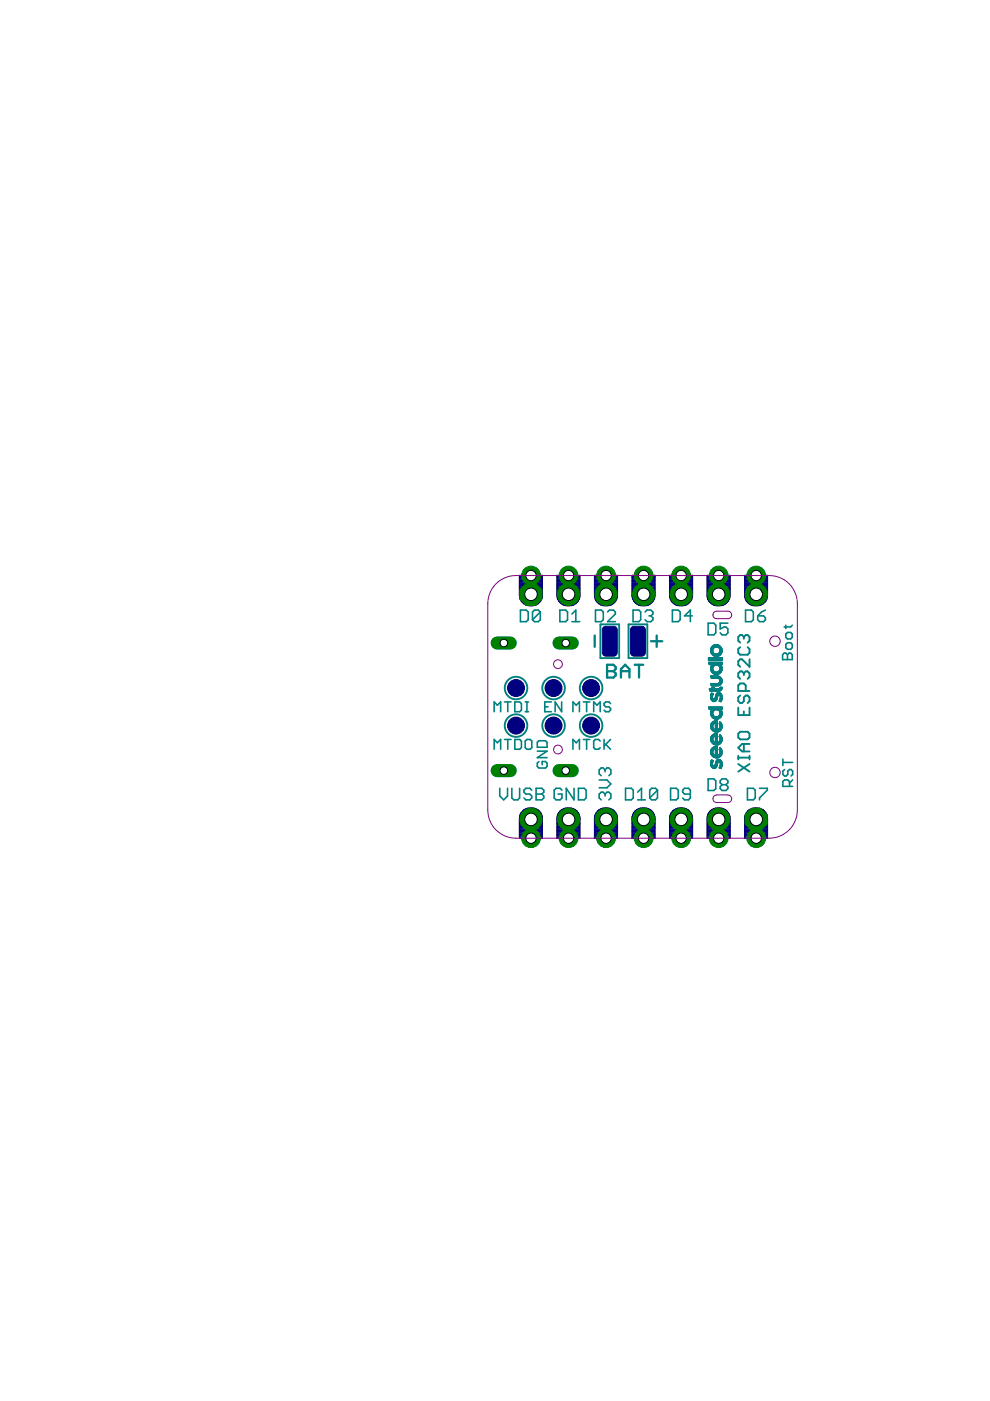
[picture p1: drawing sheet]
<svg xmlns="http://www.w3.org/2000/svg" width="210mm" height="297mm" viewBox="0 0 210 297" stroke-linecap="round" stroke-linejoin="round" font-family="sans-serif">
<g fill="#000080" stroke="#000080" stroke-width=".21">
<path d="M127.9 133l.6-.2h1.6a.79 .79 0 0 1 .8 .8v4.7a.79 .79 0 0 1-.8 .8h-1.6a.79 .79 0 0 1-.8-.8v-4.7z" fill-rule="evenodd"/>
<path d="M133.9 133l.6-.2h1.5a.79 .79 0 0 1 .8 .8v4.7a.79 .79 0 0 1-.8 .8h-1.5a.79 .79 0 0 1-.8-.8v-4.7z" fill-rule="evenodd"/>
<circle cx="109.4" cy="145.9" r="1.8"/>
<circle cx="109.4" cy="153.8" r="1.8"/>
<circle cx="117.4" cy="153.8" r="1.8"/>
<circle cx="125.3" cy="145.9" r="1.8"/>
<circle cx="125.3" cy="153.8" r="1.8"/>
<circle cx="117.4" cy="145.9" r="1.8"/>
</g>
<g fill="none" stroke="#000080" stroke-width=".34">
<path d="M110.2 126.2v-4.2h4.8v4.2M110.2 126.2l.1 .8M110.2 126.2h4.8M110.2 125.9h4.8M110.2 125.6h4.8M110.2 125.3h4.8M110.2 125.1h4.8M110.2 124.8h4.8M110.2 124.5h4.8M110.2 124.2h4.8M110.2 123.9h4.8M110.2 123.6h4.8"/>
<path d="M110.2 123.3h4.8M110.2 123.1h4.8M110.2 122.8h4.8M110.2 122.5h4.8M110.2 122.2h4.8M110.2 126.5h4.7M110.3 126.8h4.6M110.3 127l.5 .7 .7 .5M110.4 127.1h4.4M110.5 127.4h4.1M110.7 127.6h3.7M111 127.9h3.1"/>
<path d="M111.5 128.2h2.1M114.8 127a2.45 2.45 0 0 1-3.3 1.2M115 126.2l-.2 .8M118.1 126.2v-4.2h4.8v4.2M118.1 126.2h4.8M118.1 125.9h4.8M118.1 125.6h4.8M118.1 125.3h4.8M118.1 125.1h4.8M118.1 124.8h4.8M118.1 124.5h4.8M118.1 124.2h4.8"/>
<path d="M118.1 123.9h4.8M118.1 123.6h4.8M118.1 123.3h4.8M118.1 123.1h4.8M118.1 122.8h4.8M118.1 122.5h4.8M118.1 122.2h4.8M118.1 126.2l.2 .8M118.2 126.5h4.7M118.2 126.8h4.6M118.3 127l.5 .7 .7 .5M118.3 127.1h4.4"/>
<path d="M118.5 127.4h4.1M118.7 127.6h3.7M119 127.9h3.1M119.5 128.2h2.1M122.9 126.2a2.38 2.38 0 0 1-3.4 2M126.1 126.2v-4.2h4.8v4.2M126.1 126.2h4.8M126.1 125.9h4.8M126.1 125.6h4.8M126.1 125.3h4.8M126.1 125.1h4.8M126.1 124.8h4.8"/>
<path d="M126.1 124.5h4.8M126.1 124.2h4.8M126.1 123.9h4.8M126.1 123.6h4.8M126.1 123.3h4.8M126.1 123.1h4.8M126.1 122.8h4.8M126.1 122.5h4.8M126.1 122.2h4.8M126.1 126.2l.2 .8M126.1 126.5h4.7M126.2 126.8h4.6"/>
<path d="M126.3 127l.4 .7 .7 .5M126.3 127.1h4.4M126.4 127.4h4.1M126.6 127.6h3.7M127 127.9h3M127.4 128.2h2.1M130.9 126.2a2.38 2.38 0 0 1-3.5 2M134 126.2v-4.2h4.8v4.2M134 126.2h4.8M134 125.9h4.8M134 125.6h4.8M134 125.3h4.8"/>
<path d="M134 125.1h4.8M134 124.8h4.8M134 124.5h4.8M134 124.2h4.8M134 123.9h4.8M134 123.6h4.8M134 123.3h4.8M134 123.1h4.8M134 122.8h4.8M134 122.5h4.8M134 122.2h4.8M134 126.2a2.23 2.23 0 0 0 1.4 2"/>
<path d="M134.1 126.5h4.7M134.1 126.8h4.6M134.2 127.1h4.4M134.4 127.4h4.1M134.6 127.6h3.7M134.9 127.9h3.1M135.4 128.2h2.1M135.4 128.2l.8 .2 1.3-.2M138.7 127l-.5 .7-.7 .5M138.8 126.2l-.1 .8M142 126.2v-4.2h4.8v4.2M142 126.2a2.38 2.38 0 0 0 3.4 2"/>
<path d="M142 126.2h4.8M142 125.9h4.8M142 125.6h4.8M142 125.3h4.8M142 125.1h4.8M142 124.8h4.8M142 124.5h4.8M142 124.2h4.8M142 123.9h4.8M142 123.6h4.8M142 123.3h4.8M142 123.1h4.8"/>
<path d="M142 122.8h4.8M142 122.5h4.8M142 122.2h4.8M142 126.5h4.7M142.1 126.8h4.6M142.2 127.1h4.4M142.3 127.4h4.2M142.6 127.6h3.6M142.9 127.9h3M143.3 128.2h2.2M146.6 127l-.5 .7-.7 .5M146.8 126.2l-.2 .8"/>
<path d="M150 126.2v-4.2h4.7v4.2M150 126.2h4.7M150 125.9h4.7M150 125.6h4.7M150 125.3h4.7M150 125.1h4.7M150 124.8h4.7M150 124.5h4.7M150 124.2h4.7M150 123.9h4.7M150 123.6h4.7M150 123.3h4.7"/>
<path d="M150 123.1h4.7M150 122.8h4.7M150 122.5h4.7M150 122.2h4.7M150 126.2l.1 .8M150 126.5h4.7M150.1 126.8h4.5M150.1 127a2.45 2.45 0 0 0 3.3 1.2M150.1 127.1h4.5M150.3 127.4h4.1M150.5 127.6h3.7M150.8 127.9h3.1"/>
<path d="M151.3 128.2h2.1M154.6 127l-.5 .7-.7 .5M154.7 126.2l-.1 .8M157.9 126.2v-4.2h4.8v4.2M157.9 126.2h4.8M157.9 125.9h4.8M157.9 125.6h4.8M157.9 125.3h4.8M157.9 125.1h4.8M157.9 124.8h4.8M157.9 124.5h4.8M157.9 124.2h4.8"/>
<path d="M157.9 123.9h4.8M157.9 123.6h4.8M157.9 123.3h4.8M157.9 123.1h4.8M157.9 122.8h4.8M157.9 122.5h4.8M157.9 122.2h4.8M157.9 126.2l.2 .8M157.9 126.5h4.8M158 126.8h4.6M158.1 127a2.45 2.45 0 0 0 3.3 1.2M158.1 127.1h4.4"/>
<path d="M158.3 127.4h4.1M158.5 127.6h3.7M158.8 127.9h3M159.2 128.2h2.2M162.5 127l-.4 .7-.7 .5M162.7 126.2l-.2 .8M110.2 177.5h4.8M110.2 177.2h4.8M110.2 176.9h4.8M110.2 176.6h4.8M110.2 176.3h4.8M110.2 176h4.8"/>
<path d="M110.2 175.8h4.8M110.2 175.5h4.8M110.2 175.2h4.8M110.2 174.9h4.8M110.2 174.6h4.8M110.2 174.3h4.8M110.2 174h4.8M110.2 173.8h4.8M110.2 173.5h4.8M110.2 173.2h4.7M110.3 172.9h4.6M110.4 172.6h4.3"/>
<path d="M110.6 172.3a2.57 2.57 0 0 1 4 0M110.6 172.3l-.4 1.2v4.2h4.8v-4.2l-.4-1.2M110.6 172.3h4M110.8 172h3.6M111.1 171.7h2.9M111.7 171.5h1.8M118.1 177.5h4.8M118.1 177.2h4.8M118.1 176.9h4.8M118.1 176.6h4.8M118.1 176.3h4.8M118.1 176h4.8"/>
<path d="M118.1 175.8h4.8M118.1 175.5h4.8M118.1 175.2h4.8M118.1 174.9h4.8M118.1 174.6h4.8M118.1 174.3h4.8M118.1 174h4.8M118.1 173.8h4.8M118.2 173.5h4.7M118.2 173.2h4.7M118.2 172.9h4.6M118.3 172.6h4.4"/>
<path d="M118.5 172.3a2.55 2.55 0 0 1 4 0M118.5 172.3l-.4 1.2v4.2h4.8v-4.2l-.4-1.2M118.5 172.3h4.1M118.7 172h3.6M119.1 171.7h2.9M119.7 171.5h1.7M126.1 177.5h4.8M126.1 177.2h4.8M126.1 176.9h4.8M126.1 176.6h4.8M126.1 176.3h4.8M126.1 176h4.8"/>
<path d="M126.1 175.8h4.8M126.1 175.5h4.8M126.1 175.2h4.8M126.1 174.9h4.8M126.1 174.6h4.8M126.1 174.3h4.8M126.1 174h4.8M126.1 173.8h4.8M126.1 173.5h4.8M126.1 173.2h4.7M126.2 172.9h4.6M126.3 172.6h4.4"/>
<path d="M126.5 172.3a2.55 2.55 0 0 1 4 0M126.5 172.3l-.4 1.2v4.2h4.8v-4.2l-.4-1.2M126.5 172.3h4M126.7 172h3.6M127 171.7h2.9M127.6 171.5h1.7M134 177.5h4.8M134 177.2h4.8M134 176.9h4.8M134 176.6h4.8M134 176.3h4.8M134 176h4.8"/>
<path d="M134 175.8h4.8M134 175.5h4.8M134 175.2h4.8M134 174.9h4.8M134 174.6h4.8M134 174.3h4.8M134 174h4.8M134 173.8h4.8M134 173.5h4.8M134.1 173.2h4.7M134.2 172.9h4.5M134.3 172.6h4.3"/>
<path d="M134.4 172.3h4.1M134.4 172.3a2.55 2.55 0 0 1 4.1 0M134.4 172.3l-.4 1.2v4.2h4.8v-4.2l-.3-1.2M134.7 172h3.5M135 171.7h2.9M135.6 171.5h1.7M142 177.5h4.8M142 177.2h4.8M142 176.9h4.8M142 176.6h4.8M142 176.3h4.8M142 176h4.8"/>
<path d="M142 175.8h4.8M142 175.5h4.8M142 175.2h4.8M142 174.9h4.8M142 174.6h4.8M142 174.3h4.8M142 174h4.8M142 173.8h4.8M142 173.5h4.8M142 173.2h4.7M142.1 172.9h4.6M142.2 172.6h4.4"/>
<path d="M142.4 172.3h4M142.4 172.3a2.55 2.55 0 0 1 4 0M142.4 172.3l-.4 1.2v4.2h4.8v-4.2l-.4-1.2M142.6 172h3.6M142.9 171.7h3M143.5 171.5h1.8M150 177.5h4.7M150 177.2h4.7M150 176.9h4.7M150 176.6h4.7M150 176.3h4.7M150 176h4.7"/>
<path d="M150 175.8h4.7M150 175.5h4.7M150 175.2h4.7M150 174.9h4.7M150 174.6h4.7M150 174.3h4.7M150 174h4.7M150 173.8h4.7M150 173.5h4.7M150 173.2h4.7M150.1 172.9h4.5M150.2 172.6h4.3"/>
<path d="M150.3 172.3a2.57 2.57 0 0 1 4.1 0M150.3 172.3l-.3 1.2v4.2h4.7v-4.2l-.3-1.2M150.3 172.3h4.1M150.6 172h3.5M150.9 171.7h2.9M151.5 171.5h1.7M157.9 177.5h4.8M157.9 177.2h4.8M157.9 176.9h4.8M157.9 176.6h4.8M157.9 176.3h4.8M157.9 176h4.8"/>
<path d="M157.9 175.8h4.8M157.9 175.5h4.8M157.9 175.2h4.8M157.9 174.9h4.8M157.9 174.6h4.8M157.9 174.3h4.8M157.9 174h4.8M157.9 173.8h4.8M157.9 173.5h4.8M158 173.2h4.7M158 172.9h4.6M158.1 172.6h4.4"/>
<path d="M158.3 172.3l-.4 1.2v4.2h4.8v-4.2l-.4-1.2M158.3 172.3a2.57 2.57 0 0 1 4 0M158.3 172.3h4M158.5 172h3.6M158.9 171.7h2.9M159.4 171.5h1.8"/>
</g>
<path d="M105.4 163.4h2.8" fill="none" stroke="#008000" stroke-width="2.8"/>
<circle cx="106.8" cy="163.4" r=".8" fill="#fff" stroke="#000" stroke-width=".21"/>
<path d="M118.5 163.4h2.8" fill="none" stroke="#008000" stroke-width="2.8"/>
<circle cx="120" cy="163.4" r=".8" fill="#fff" stroke="#000" stroke-width=".21"/>
<path d="M105.4 136.3h2.8" fill="none" stroke="#008000" stroke-width="2.8"/>
<circle cx="106.8" cy="136.3" r=".8" fill="#fff" stroke="#000" stroke-width=".21"/>
<path d="M118.5 136.3h2.8" fill="none" stroke="#008000" stroke-width="2.8"/>
<circle cx="120" cy="136.3" r=".8" fill="#fff" stroke="#000" stroke-width=".21"/>
<circle cx="160.3" cy="173.7" r="2.54" fill="#008000" stroke="#008000" stroke-width=".21"/>
<circle cx="160.3" cy="173.7" r="1.33" fill="#fff" stroke="#000" stroke-width=".21"/>
<circle cx="152.4" cy="173.7" r="2.35" fill="#008000" stroke="#008000" stroke-width=".21"/>
<circle cx="152.4" cy="173.7" r="1.33" fill="#fff" stroke="#000" stroke-width=".21"/>
<circle cx="144.4" cy="173.7" r="2.35" fill="#008000" stroke="#008000" stroke-width=".21"/>
<circle cx="144.4" cy="173.7" r="1.33" fill="#fff" stroke="#000" stroke-width=".21"/>
<circle cx="136.5" cy="173.7" r="2.35" fill="#008000" stroke="#008000" stroke-width=".21"/>
<circle cx="136.5" cy="173.7" r="1.33" fill="#fff" stroke="#000" stroke-width=".21"/>
<circle cx="128.5" cy="173.7" r="2.35" fill="#008000" stroke="#008000" stroke-width=".21"/>
<circle cx="128.5" cy="173.7" r="1.33" fill="#fff" stroke="#000" stroke-width=".21"/>
<circle cx="120.5" cy="173.7" r="2.35" fill="#008000" stroke="#008000" stroke-width=".21"/>
<circle cx="120.5" cy="173.7" r="1.33" fill="#fff" stroke="#000" stroke-width=".21"/>
<circle cx="112.6" cy="173.7" r="2.35" fill="#008000" stroke="#008000" stroke-width=".21"/>
<circle cx="112.6" cy="173.7" r="1.33" fill="#fff" stroke="#000" stroke-width=".21"/>
<circle cx="160.3" cy="177.7" r="1.99" fill="#008000" stroke="#008000" stroke-width=".21"/>
<circle cx="160.3" cy="177.7" r="1.1" fill="#fff" stroke="#000" stroke-width=".21"/>
<circle cx="152.4" cy="177.7" r="1.99" fill="#008000" stroke="#008000" stroke-width=".21"/>
<circle cx="152.4" cy="177.7" r="1.1" fill="#fff" stroke="#000" stroke-width=".21"/>
<circle cx="144.4" cy="177.7" r="1.99" fill="#008000" stroke="#008000" stroke-width=".21"/>
<circle cx="144.4" cy="177.7" r="1.1" fill="#fff" stroke="#000" stroke-width=".21"/>
<circle cx="136.5" cy="177.7" r="1.99" fill="#008000" stroke="#008000" stroke-width=".21"/>
<circle cx="136.5" cy="177.7" r="1.1" fill="#fff" stroke="#000" stroke-width=".21"/>
<circle cx="128.5" cy="177.7" r="1.99" fill="#008000" stroke="#008000" stroke-width=".21"/>
<circle cx="128.5" cy="177.7" r="1.1" fill="#fff" stroke="#000" stroke-width=".21"/>
<circle cx="120.5" cy="177.7" r="1.99" fill="#008000" stroke="#008000" stroke-width=".21"/>
<circle cx="120.5" cy="177.7" r="1.1" fill="#fff" stroke="#000" stroke-width=".21"/>
<circle cx="112.6" cy="177.7" r="1.99" fill="#008000" stroke="#008000" stroke-width=".21"/>
<circle cx="112.6" cy="177.7" r="1.1" fill="#fff" stroke="#000" stroke-width=".21"/>
<circle cx="112.6" cy="126" r="2.54" fill="#008000" stroke="#008000" stroke-width=".21"/>
<circle cx="112.6" cy="126" r="1.33" fill="#fff" stroke="#000" stroke-width=".21"/>
<circle cx="120.5" cy="126" r="2.35" fill="#008000" stroke="#008000" stroke-width=".21"/>
<circle cx="120.5" cy="126" r="1.33" fill="#fff" stroke="#000" stroke-width=".21"/>
<circle cx="128.5" cy="126" r="2.35" fill="#008000" stroke="#008000" stroke-width=".21"/>
<circle cx="128.5" cy="126" r="1.33" fill="#fff" stroke="#000" stroke-width=".21"/>
<circle cx="136.5" cy="126" r="2.35" fill="#008000" stroke="#008000" stroke-width=".21"/>
<circle cx="136.5" cy="126" r="1.33" fill="#fff" stroke="#000" stroke-width=".21"/>
<circle cx="144.4" cy="126" r="2.35" fill="#008000" stroke="#008000" stroke-width=".21"/>
<circle cx="144.4" cy="126" r="1.33" fill="#fff" stroke="#000" stroke-width=".21"/>
<circle cx="152.4" cy="126" r="2.35" fill="#008000" stroke="#008000" stroke-width=".21"/>
<circle cx="152.4" cy="126" r="1.33" fill="#fff" stroke="#000" stroke-width=".21"/>
<circle cx="160.3" cy="126" r="2.35" fill="#008000" stroke="#008000" stroke-width=".21"/>
<circle cx="160.3" cy="126" r="1.33" fill="#fff" stroke="#000" stroke-width=".21"/>
<circle cx="112.6" cy="122" r="1.99" fill="#008000" stroke="#008000" stroke-width=".21"/>
<circle cx="112.6" cy="122" r="1.1" fill="#fff" stroke="#000" stroke-width=".21"/>
<circle cx="120.5" cy="122" r="1.99" fill="#008000" stroke="#008000" stroke-width=".21"/>
<circle cx="120.5" cy="122" r="1.1" fill="#fff" stroke="#000" stroke-width=".21"/>
<circle cx="128.5" cy="122" r="1.99" fill="#008000" stroke="#008000" stroke-width=".21"/>
<circle cx="128.5" cy="122" r="1.1" fill="#fff" stroke="#000" stroke-width=".21"/>
<circle cx="136.5" cy="122" r="1.99" fill="#008000" stroke="#008000" stroke-width=".21"/>
<circle cx="136.5" cy="122" r="1.1" fill="#fff" stroke="#000" stroke-width=".21"/>
<circle cx="144.4" cy="122" r="1.99" fill="#008000" stroke="#008000" stroke-width=".21"/>
<circle cx="144.4" cy="122" r="1.1" fill="#fff" stroke="#000" stroke-width=".21"/>
<circle cx="152.4" cy="122" r="1.99" fill="#008000" stroke="#008000" stroke-width=".21"/>
<circle cx="152.4" cy="122" r="1.1" fill="#fff" stroke="#000" stroke-width=".21"/>
<circle cx="160.3" cy="122" r="1.99" fill="#008000" stroke="#008000" stroke-width=".21"/>
<circle cx="160.3" cy="122" r="1.1" fill="#fff" stroke="#000" stroke-width=".21"/>
<g fill="none" stroke="#008080" stroke-width=".4">
<path d="M127.3 132.4h4v7.1h-4zM133.3 132.4h3.9v7.1h-3.9zM156.9 137.2l-.4 .4v.8l.4 .4h1.6l.4-.4v-.8l-.4-.4M157.7 135l.4-.4h.4l.4 .4v.8l-.4 .4M157.7 135l-.4-.4h-.4l-.4 .4v.8l.4 .4M157.7 135v.4M158.9 139.8v1.6l-1.6-1.6h-.4l-.4 .4v.8l.4 .4M156.5 150v1.6h2.4v-1.6M156.9 147.5l-.4 .4v.8l.4 .4h.4l.4-.4v-.8l.4-.4h.4l.4 .4v.8l-.4 .4M156.9 155.2h1.6l.4 .4v.8l-.4 .4h-1.6l-.4-.4v-.8zM157.7 142.7l.4-.4h.4l.4 .4v.8l-.4 .4M157.7 142.7l-.4-.4h-.4l-.4 .4v.8l.4 .4"/>
<path d="M157.7 142.7v.4M157.7 150.8v.8M157.7 157.7v1.6M158.1 146.5v-1.2l-.4-.4h-.8l-.4 .4v1.2h2.4M158.9 157.7h-1.6l-.8 .8 .8 .8h1.6M156.5 162l2.4 1.6M156.5 160.6h2.4M156.5 160.2v.8M158.9 162l-2.4 1.6M158.9 160.2v.8"/>
<circle cx="109.4" cy="145.9" r="2.39"/>
<circle cx="109.4" cy="153.8" r="2.39"/>
<circle cx="117.4" cy="153.8" r="2.39"/>
<circle cx="117.4" cy="145.9" r="2.39"/>
<circle cx="125.3" cy="145.9" r="2.39"/>
<circle cx="125.3" cy="153.8" r="2.39"/>
</g>
<g fill="none" stroke="#008080" stroke-width=".34">
<path d="M110.3 129.3h1.3l.4 .5v1.6l-.4 .4h-1.3zM114.6 129.8v1.6l-.5 .4h-.8l-.4-.4M114.6 129.8l-.5-.5h-.8l-.4 .5v1.6M114.6 129.8l-1.7 1.6M118.7 129.3h1.2l.4 .5v1.6l-.4 .4h-1.2zM121.3 131.8h1.6M121.3 130.2l.8-.9v2.5M126.3 129.3h1.2l.4 .5v1.6l-.4 .4h-1.2zM128.8 129.8l.4-.5h.8l.5 .5v.4l-1.7 1.6h1.7M134.2 129.3h1.2l.4 .5v1.6l-.4 .4h-1.2zM136.8 129.8l.4-.5h.8l.4 .5v.4l-.4 .4M137.6 130.6h.4"/>
<path d="M138 130.6l.4 .4v.4l-.4 .4h-.8l-.4-.4M142.6 129.3h1.2l.4 .5v1.6l-.4 .4h-1.2zM146.8 130.6h-1.7l1.3-1.3v2.5M150.1 132.1h1.3l.4 .4v1.7l-.4 .4h-1.3zM154.3 132.1h-1.6v1.2l.8-.4h.4l.4 .4v.9l-.4 .4h-.8l-.4-.4M158.1 129.3h1.2l.4 .5v1.6l-.4 .4h-1.2zM160.7 130.6h1.2l.4 .4v.4l-.4 .4h-.8l-.4-.4zM162.3 129.3l-.8 .5-.8 .8M165.9 138.8l.4-.3h.3l.4 .3 .3-.3h.3l.4 .3v1h-2.1zM166.6 134.4l.4-.3h.6l.4 .3v.7l-.4 .4h-.6l-.4-.4zM166.6 136.6l.4-.3h.6l.4 .3v.7l-.4 .4h-.6l-.4-.4zM166.6 132.6v.7"/>
<path d="M167 138.8v1M168 132.6l-.4 .3h-1.3M104.8 150.9v-2.1l.7 .7 .7-.7v2.1M104.8 158.9v-2.1l.7 .7 .7-.7v2.1M107 148.8h1.4M107 156.8h1.4M107.7 148.8v2.1M107.7 156.8v2.1M109.2 148.8h1l.4 .4v1.4l-.4 .3h-1zM109.2 156.8h1l.4 .3v1.4l-.4 .4h-1zM111.4 157.1l.3-.3h.7l.4 .3v1.4l-.4 .4h-.7l-.3-.4zM111.4 148.8h.7"/>
<path d="M111.4 150.9h.7M111.7 148.8v2.1M113.9 159.3h2.1l-2.1 1.3h2.1M114.3 157.1h1.4l.3 .3v1h-2.1v-1zM115.5 149.9h.7M116.9 148.8h-1.4v2.1h1.4M119.1 148.8v2.1l-1.4-2.1v2.1M121.5 150.9v-2.1l.7 .7 .7-.7v2.1M121.5 158.9v-2.1l.7 .7 .7-.7v2.1M123.7 148.8h1.4M123.7 156.8h1.4M124.4 148.8v2.1"/>
<path d="M124.4 156.8v2.1M125.9 150.9v-2.1l.7 .7 .7-.7v2.1M127.3 157.1l-.4-.3h-.7l-.3 .3v1.4l.3 .4h.7l.4-.4M128.1 156.8v2.1M128.4 157.8l1.1 1.1M129.5 149.2l-.4-.4h-.7l-.3 .4v.3l.3 .4h.7l.4 .3v.4l-.4 .3h-.7l-.3-.3M129.5 156.8l-1.4 1.4M106 167.1v1.7l.8 .8 .8-.8v-1.7M108.5 167.1v2.1l.4 .4h.9l.4-.4v-2.1M112.7 167.5l-.4-.4h-.8l-.4 .4v.5l.4 .4h.8l.4 .4v.4l-.4 .4h-.8l-.4-.4M113.7 167.1h1.2l.4 .4v.5l-.4 .4 .4 .4v.4l-.4 .4h-1.2zM113.7 168.4h1.2"/>
<path d="M114.3 161.5l-.4 .3v.7l.4 .3h1.4l.3-.3v-.7l-.3-.3h-.7v.6M119.1 167.5l-.4-.4h-.8l-.4 .4v1.7l.4 .4h.8l.4-.4v-.8h-.8M121.7 167.1v2.5l-1.6-2.5v2.5M122.6 167.1h1.3l.4 .4v1.7l-.4 .4h-1.3zM127 165.4h1.7l.8 .8-.8 .8h-1.7M128.3 168.4l-.4-.4h-.4l-.5 .4v.8l.5 .4M128.3 163.2l-.4-.4h-.4l-.5 .4v.9l.5 .4M128.3 168.4l.4-.4h.4l.4 .4v.8l-.4 .4M128.3 163.2v.4M128.3 168.4v.4M128.3 163.2l.4-.4h.4l.4 .4v.9l-.4 .4M132.6 167.1h1.3l.4 .4v1.7l-.4 .4h-1.3z"/>
<path d="M135.2 169.6h1.6M135.2 168l.8-.9v2.5M139.4 167.5v1.7l-.4 .4h-.8l-.4-.4M139.4 167.5l-.4-.4h-.8l-.4 .4v1.7M139.4 167.5l-1.6 1.7M142.2 167.1h1.2l.4 .4v1.7l-.4 .4h-1.2zM146.4 168.4h-1.3l-.4-.4v-.5l.4-.4h.9l.4 .4v1.7l-.4 .4h-.9l-.4-.4M150.1 165.1h1.3l.4 .4v1.7l-.4 .4h-1.3zM153.1 166.4l-.4-.4v-.5l.4-.4h.8l.4 .4v.5l-.4 .4M153.1 166.4l-.4 .4v.4l.4 .4h.8l.4-.4v-.4l-.4-.4M153.1 166.4h.8M158.5 167.1h1.2l.4 .4v1.7l-.4 .4h-1.2z"/>
<path d="M161 167.1h1.7v.4l-1.7 1.7v.4M166 161v1.3M166 161.6h2.1M166.3 163.2l-.3 .3v.7l.3 .3h.4l.3-.3v-.7l.4-.3h.3l.4 .3v.7l-.4 .3M167.4 166.7v-1l-.4-.3h-.7l-.3 .3v1h2.1M168.1 165.4l-.7 .6"/>
</g>
<path d="M126.1 134.7v2.4M138 136h2.4M139.2 134.7v2.4M128.7 140.9h1.4l.4 .5v.5l-.4 .4 .4 .5v.4l-.4 .5h-1.4zM128.7 142.3h1.4M131.7 142.3h1.8M131.7 143.7v-1.8l.8-1 1 1v1.8M134.6 140.9h1.8M135.5 140.9v2.8" fill="none" stroke="#008080" stroke-width=".49"/>
<g fill="none" stroke="#008080" stroke-width=".21">
<path d="M150.2 139.5h.4v.5M150.2 139.6l.4 .4h-.4M150.2 139.5v.5M150.2 139.8l.1 .2-.1-.1M150.2 139.7l.4 .3M150.2 139.6l.4 .4M150.2 139.5l.4 .4M150.3 139.5l.3 .3M150.4 139.5l.2 .2-.2-.2M150.5 140l-.3-.3 .3 .3M150.6 138l1.2 1.2M150.6 137.9l1.3 1.3"/>
<path d="M150.6 137.8l1.4 1.4-1.4-1.3M150.6 137.7l1.5 1.5M150.6 139.6l-.1-.1 .1 .1M150.7 137.7l.5 .5M150.7 137.6l.5 .6M150.7 138.3l.9 .9M150.7 137.6l.5 .5M150.7 137.6l.5 .4M150.7 138.4l.8 .7M150.7 137.5l.5 .5M150.7 138.4l.7 .7M150.8 137.4l.4 .4"/>
<path d="M150.8 138.5l.5 .6M150.8 137.2l.4 .4M150.9 138.7l.3 .3M150.9 137.1l.3 .5M150.9 137.1l.4 .3M150.9 139.5h2.3M150.9 139.5v.5M150.9 140h2.3M150.9 139.9l.1 .1M150.9 139.8l.2 .2M150.9 139.7l.3 .3M150.9 139.7l.4 .3"/>
<path d="M150.9 139.6l.4 .4M150.9 139.6l.5 .4M150.9 139.5l.5 .5M150.9 139.5l.6 .5M151 137l.4 .4M151.1 136.9l.3 .4M151.1 136.9l.4 .4M151.1 136.9l.5 .3M151.2 137.8l-.5-.4 .5 .5M151.2 137.7l-.4-.4 .4 .4M151.2 139.5l.5 .5-.7-.5 .6 .5M151.2 136.8l.5 .4"/>
<path d="M151.2 139.5l.6 .5M151.3 139.5l.6 .5M151.4 136.7l.4 .5-.5-.4M151.4 139.5l.6 .5M151.4 136.7l.5 .5M151.5 136.7l.5 .5M151.5 139.5l.5 .5M151.5 136.7l.6 .5M151.5 139.5l.6 .5M151.6 138.6l.6 .6-.5-.6M151.6 136.7l.6 .5M151.6 136.7l1.5 1.5-.6-.6"/>
<path d="M151.6 139.5l.6 .5-.5-.5M151.7 139.2l-1-1 1 1M151.7 138.6l.5 .5M151.7 136.7l1.4 1.4M151.8 139.5l.6 .5M151.8 136.7l1.3 1.3M151.8 136.6l1.3 1.4M151.8 136.6l1.3 1.3M151.9 139.5l.5 .5M151.9 139.5l.6 .5M151.9 136.6l1.2 1.3M152 136.6l1.1 1.2"/>
<path d="M152 138.6l.4 .5M152 136.7l1.1 1.1M152 139.5l.5 .5M152.1 139.5l.6 .5M152.1 138.6l.4 .4M152.1 136.7l1 .9M152.2 138.6l.4 .4M152.2 139.5l.5 .5M152.2 136.7l.9 .9M152.2 139.5l.6 .5M152.3 138.6l.4 .3M152.3 136.7l.8 .8"/>
<path d="M152.3 139.1l-.5-.4 .5 .4M152.3 136.7l.8 .7M152.4 139.1l-.5-.4 .4 .4M152.4 138.5l.4 .3M152.4 136.8l.6 .6M152.5 139.5l.5 .5M152.5 138.4l.3 .4M152.5 138.3l.4 .4M152.5 138.3l.4 .3M152.5 139.5l.6 .5M152.6 138.2l.4 .4M152.6 138.2l.4 .3"/>
<path d="M152.6 137.6l.5 .6M152.6 139.5l.5 .5M152.6 137.8l.5 .5M152.6 137.7l.5 .5M152.6 138l.4 .5-.4-.4M152.6 138l.5 .3M152.7 139.5l.4 .5M152.7 139.5l.4 .4M152.8 138.9l-.5-.4 .4 .4M152.8 139.5l.3 .3M152.8 140l-.5-.5 .6 .5M152.9 138.7l-.4-.3 .3 .3"/>
<path d="M153 139.5l.1 .1M153.1 139.5h.1M153.1 139.7l-.3-.2 .3 .3M153.1 139.5v.5M153.1 139.6l-.1-.1 .1 .2M150.2 149.9l.6 .5M150.2 149.9l.5 .5M150.2 140.4l.5 .5M150.2 140.4l.6 .5M150.2 150l.4 .4M150.2 140.6l.4 .3M150.2 140.5l.4 .4"/>
<path d="M150.3 150.1l.2 .3M150.3 140.7l.2 .2-.2-.2M150.3 150.3l.2 .1M150.3 140.8l.1 .1-.1-.1M150.3 140.4l.6 .5M150.3 150.3l.1 .1M150.4 146.1l.4 .4M150.4 140.4l.9 .9-.4-.4M150.4 146.2l.4 .3M150.4 149.9l.9 .9M150.4 146.2l.3 .3M150.5 146.4l.1 .1"/>
<path d="M150.5 149.9l.8 .8M150.5 140.4l.8 .9M150.5 146.4v.1M150.5 146l.5 .5M150.5 149.9l.9 .8-.8-.8M150.5 146l.6 .5M150.5 140.4l.9 .8-.8-.8M150.6 159.6l1.1 1.1M150.6 159.6l1.2 1.1M150.6 159.5l1.2 1.2M150.6 159.3l1.4 1.4M150.6 159.3l1.5 1.4"/>
<path d="M150.6 156.8l1.2 1.2-1.2-1.2M150.6 156.7l1.3 1.3M150.6 156.9l1.1 1.1M150.6 156.6l1.4 1.4M150.6 154l1.3 1.2M150.6 153.9l1.4 1.3M150.6 153.8l1.5 1.4M150.6 154l1.3 1.3M150.6 151.4l1.2 1.1M150.6 151.2l1.3 1.3M150.6 151.2l1.4 1.3M150.6 144.9l.6 .5"/>
<path d="M150.6 143.3l.6 .5M150.6 141.8l1.2 1.2-1.2-1.1M150.6 141.8l1.3 1.2M150.6 141.6l1.5 1.4M150.6 148l.8 .8M150.6 147.8l.9 1-.9-.9M150.6 147.7l1 1M150.6 147.7l1.1 1M150.6 147.6l1.1 1.1M150.6 147.6l.5 .4M150.6 147.5l.5 .5M150.6 151.3l1.2 1.2"/>
<path d="M150.6 149.9l.8 .7M150.6 141.7l1.4 1.3M150.6 141.6l.7 .6M150.7 156.4l.5 .6M150.7 157l.9 .9M150.7 157l1 1M150.7 154.3l.9 .9M150.7 145l.4 .4M150.7 143.4l.4 .4M150.7 142l1 1M150.7 141.5l.5 .6M150.7 148.1l.6 .7"/>
<path d="M150.7 148l.7 .8M150.7 147.5l.4 .4M150.7 151.5l1 1M150.7 151l.5 .6M150.7 151l.5 .5M150.7 150.9l.5 .5M150.7 142.1l.9 .9M150.7 140.4l.7 .8M150.7 157.1l.8 .8M150.7 154.3l.8 .9M150.7 153.6l.5 .6M150.7 153.6l.5 .5"/>
<path d="M150.7 151.6l.9 .9M150.7 145.1l.4 .3M150.7 144.9l.6 .5-.5-.5M150.7 143.3l.5 .5M150.7 148.2l.6 .6M150.7 141.4l.5 .5-.5-.5M150.7 159.9l.8 .7M150.7 156.3l.5 .6M150.7 154.4l.8 .8M150.7 153.5l.5 .5M150.7 145.2l.3 .2M150.7 145.1l.3 .3"/>
<path d="M150.7 143.6l.3 .2M150.7 148.2l.5 .6M150.7 147.3l.4 .4-.4-.4M150.7 147.2l.4 .4M150.7 140.4l.8 .8M150.7 150.8l.5 .5-.5-.4M150.7 150.8l.5 .4M150.7 160l.7 .6M150.7 156.2l.5 .5M150.7 153.5l.5 .4M150.7 151.7l.7 .7M150.7 143.6l.2 .2"/>
<path d="M150.7 143.3l.6 .5M150.7 142.2l.8 .8M150.7 147.2l.4 .2M150.7 141.3l.5 .5-.5-.4M150.7 141.2l.5 .5M150.7 157.2l.7 .7M150.7 154.5l.7 .6M150.7 153.4l.5 .5M150.7 145.3l.2 .1M150.7 142.3l.7 .6M150.7 148.3l.5 .4M150.7 140.4l.8 .7"/>
<path d="M150.7 150.7l.5 .4M150.7 149.9l.8 .7M150.8 158.9l.4 .4-.4-.4M150.8 156.2l.4 .4M150.8 153.4l.4 .4M150.8 146l.5 .5-.7-.5 .6 .5M150.8 143.8h.1M150.8 145.4h.1M150.8 147l.3 .4M150.8 150.6l.4 .5M150.8 141.2l.4 .4M150.8 158.8l.4 .4"/>
<path d="M150.8 157.3l.5 .5M150.8 154.6l.5 .5M150.8 148.4l.3 .3M150.8 150.6l.4 .4M150.8 149.9l.7 .7M150.8 141.1l.4 .4-.4-.3M150.8 146l.6 .5M150.8 156l.5 .4M150.8 153.3l.4 .4M150.8 151.9l.5 .4M150.8 144.9l.6 .5M150.8 141.1l.4 .3"/>
<path d="M150.9 158.7l.3 .4M150.9 157.4l.3 .4M150.9 153.3l.4 .3M150.9 146.5l-.5-.5 .6 .5M150.9 140.4l.7 .7M150.9 158.7l.4 .4M150.9 149.9l.7 .6M150.9 146.9l.3 .3M150.9 142.5l.3 .3M150.9 141l.4 .4-.4-.4M150.9 158.7l.4 .3M150.9 155.9l.4 .4-.4-.3"/>
<path d="M150.9 153.2l.4 .4-.4-.4M150.9 146l.5 .5M150.9 144.9l.5 .5M150.9 158.6l.4 .4M150.9 146l.6 .5M150.9 145.9l.6 .6M150.9 145.9l.7 .6M150.9 145.8l.7 .7M150.9 145.8l.8 .7M150.9 145.7l.9 .8M151 152.1l.1 .1M151 153.1l.3 .5"/>
<path d="M151 144.9l.6 .5M151 143.3l.5 .5-.7-.5 .6 .5M151 153.1l.4 .4M151 140.4l.7 .7M151 158.6l.4 .3-.4-.3M151 155.9l.3 .4M151 143.3l.6 .5M151 149.9l.7 .6-.6-.6M151 158.6l.4 .3M151 140.4l.7 .6M151.1 158.5l.3 .4M151.1 147l.2 .1"/>
<path d="M151.1 144.9l.6 .5M151.1 147.8l-.4-.4 .4 .4M151.1 153l.4 .4M151.1 158.5l.4 .4-.4-.4M151.1 145.7l.9 .8M151.1 143.3l.6 .5M151.1 149.9l.7 .6M151.2 159.5l-.5-.4 .5 .5M151.2 159.3l-.5-.3 .5 .4M151.2 158.5l.4 .3M151.2 153l.3 .4M151.2 144.9l.5 .5"/>
<path d="M151.2 143.3l.5 .5M151.2 159.7l-.5-.5 1.5 1.5M151.2 156.5l-.4-.4 .4 .4M151.2 154.2l-.5-.5 1.4 1.5M151.2 145.7l.9 .8M151.2 147.3l-.4-.4 .4 .5M151.2 158.4l.4 .4M151.2 153l.4 .3M151.2 144.9l.6 .5M151.2 147l.1 .1M151.2 150.9l-.4-.4 .4 .4M151.2 149.9l.6 .6"/>
<path d="M151.3 158.4l.8 .9M151.3 155.7l.8 .8-.9-.8 .4 .4M151.3 145.7l.2 .2M151.3 143.3l.5 .5M151.3 150.8l-1-.9 1 .9M151.3 149.9l.6 .6-.6-.6M151.3 140.4l.6 .6M151.3 145.7l.2 .1M151.3 144.9l.5 .5M151.3 143.3l.6 .5M151.3 148.2l.5 .4-.4-.4M151.3 155.6l.8 .8"/>
<path d="M151.3 152.9l.8 .9M151.3 140.4l.7 .6M151.4 152.9l.7 .7M151.4 144.9l.5 .5M151.4 149.9l.6 .6M151.4 158.3l.7 .8M151.4 145.7l.1 .1M151.4 142.3l.7 .7-.6-.6M151.4 155.6l.7 .7M151.4 145.7h.1M151.4 143.3l.6 .5-.5-.5M151.4 149.9l.7 .6"/>
<path d="M151.4 140.4l.7 .6M151.4 153.4l-.4-.3 .4 .3M151.4 148.2l.4 .4M151.5 158.3l.6 .7-.7-.7M151.5 140.4l.7 .7M151.5 157.3l.7 .6M151.5 151.9l.6 .6-1.5-1.4 1.5 1.4M151.5 148.1l.4 .4M151.5 158.3l.6 .6M151.6 158.3l.5 .5M151.6 156.1l-.5-.3 .3 .4M151.6 155.6l.5 .5"/>
<path d="M151.6 152.8l.5 .6M151.6 148.1l.3 .3M151.6 143.3l.5 .5M151.6 140.4l1.5 1.5M151.6 154.6l.6 .6M151.6 146l.5 .5M151.6 148l.4 .4M151.6 144.9l.5 .5M151.6 151.9l.6 .6M151.6 158.3l.5 .4M151.6 146l.6 .5M151.6 142.5l.6 .5"/>
<path d="M151.6 147.8l.4 .5-.4-.4M151.7 160l.6 .7M151.7 159.9l.7 .7M151.7 159.8l.7 .8M151.7 159.7l.8 .9-.8-.9M151.7 159.6l.8 .9-.3-.4M151.7 159.6l.4 .4M151.7 159.4l.4 .6M151.7 159.4l.4 .5M151.7 159.2l.4 .5M151.7 159.1l.4 .5M151.7 159l.4 .5"/>
<path d="M151.7 158.9l.4 .5M151.7 158.9l.4 .4M151.7 157.4l.5 .5M151.7 157.3l.6 .6M151.7 157.2l.6 .7M151.7 157.1l.7 .8M151.7 157l.8 .8M151.7 156.9l.9 .9M151.7 156.8l.4 .5M151.7 156.8l.4 .4M151.7 156.7l.4 .5M151.7 156.6l.4 .5"/>
<path d="M151.7 156.5l.4 .5M151.7 156.4l.4 .5M151.7 156.3l.4 .5M151.7 156.2l.4 .5M151.7 156.1l.4 .6M151.7 154.5l.6 .7-.6-.6M151.7 154.5l.6 .7M151.7 154.4l.7 .8M151.7 154.3l.7 .8M151.7 154.3l.8 .8M151.7 154.2l.8 .9M151.7 154.1l.9 1"/>
<path d="M151.7 154.1l.4 .5M151.7 154l.4 .5M151.7 153.9l.4 .5M151.7 153.9l.4 .4M151.7 153.8l.4 .5M151.7 153.7l.4 .5M151.7 153.6l.4 .5M151.7 153.6l.4 .4M151.7 153.5l.4 .5M151.7 153.4l.4 .5M151.7 144.9l.5 .5M151.7 143.3l.5 .5"/>
<path d="M151.7 147.8l.3 .4M151.7 147.7l.4 .4M151.7 149.9l1.4 1.4M151.7 151.9l.5 .6M151.7 152.8l.4 .4M151.7 147.6l.4 .4M151.7 147.5l.4 .4M151.7 143.3l.7 .6M151.7 142.5l.5 .5-.4-.5M151.7 158.3l.4 .3M151.7 155.2l-1.1-1 1.2 1M151.7 147.4l.4 .5"/>
<path d="M151.7 152.8l.4 .3M151.7 146l.6 .5M151.7 144.9l.6 .5M151.7 147.4l.4 .4M151.7 152l.6 .4M151.8 158.2l.3 .4M151.8 155.5l.3 .5-.5-.5M151.8 147.3l.3 .5M151.8 147.3l.4 .4M151.8 146l.6 .5M151.8 155.5l.3 .3M151.8 152.8l.3 .3-.3-.3"/>
<path d="M151.8 147.2l.4 .4M151.8 144.9l.5 .5M151.8 143.3l1.3 1.3M151.8 149.9l1.3 1.3M151.8 140.4l1.3 1.3-1.2-1.3M151.8 142.5l.5 .5M151.8 158.2l.3 .3M151.8 141l-.6-.6 .6 .6M151.8 152l.5 .4-.4-.4M151.9 147.1l.4 .4-.5-.4M151.9 146.5l-.9-.8 .9 .8M151.9 142.5l.5 .4"/>
<path d="M151.9 155.5l.2 .2M151.9 152.8l.2 .2M151.9 146l.6 .5M151.9 144.9l.6 .4-.4-.4M151.9 148.5l-.4-.3 .4 .4M151.9 147.1l.4 .4M151.9 158.2l.2 .3M151.9 149.9l1.2 1.2M151.9 140.4l1.2 1.2M152 155.5l.1 .2M152 143.3l1.1 1.2M152 152l.4 .4"/>
<path d="M152 149.9l1.1 1.1M152 142.5l.4 .4M152 146l.5 .5M152 140.4l1.1 1.2M152 158.2l.1 .1M152 152.8l.1 .1M152 146.9l.5 .5M152 145.4l-.5-.5 .6 .5M152 143.3l1.1 1.1M152 148.3l-.4-.3 .4 .4M152 152l.5 .4M152 140.4l1.1 1.1"/>
<path d="M152 142.5l.5 .4M152 146l.6 .5M152.1 158l-1.5-1.5 1.5 1.5M152.1 155.5v.1M152.1 143.3l1 1.1M152.1 140.4l1 1M152.1 146.9l1 1M152.1 151.9l.4 .5M152.1 142.5l.4 .4M152.1 155.5h.1M152.1 152.8h.1M152.1 159.7l-.4-.4 .4 .5"/>
<path d="M152.1 159.1l-.8-.7 .8 .8M152.1 156.2l-.6-.6 .6 .6M152.1 153.4l-.6-.6 .6 .7M152.1 153.2l-.5-.4 .5 .5M152.1 146l.5 .5M152.1 151.9l.4 .4M152.1 150.5l-.6-.6 .7 .7M152.1 142.5l.5 .3M152.2 140.4l.9 .9M152.2 154.6l.4 .4M152.2 146.8l.9 1-1-.9M152.2 146l.5 .5"/>
<path d="M152.2 144.9l.4 .4M152.2 151.9l.4 .4M152.2 147.6l-.4-.4 .4 .4M152.2 157.4l.5 .3M152.2 142.4l.4 .4M152.3 146.8l.8 .9M152.3 143.3l.8 .9M152.3 140.4l.7 .7M152.3 154.6l.4 .4M152.3 146l.4 .5M152.3 151.8l.3 .5-.3-.4M152.3 146.8l.8 .8-.8-.8"/>
<path d="M152.3 144.9l.4 .3M152.3 149.9l.6 .6M152.3 142.4l.4 .3M152.3 146l.5 .4M152.3 143.3l.8 .8M152.3 140.4l.6 .5M152.3 157.3l.4 .4M152.3 150.6l-.7-.7 1.5 1.5M152.3 149.9l.6 .5M152.4 142.3l.3 .4M152.4 160l.3 .4-.4-.3 .4 .4M152.4 157.3l.4 .3"/>
<path d="M152.4 147.4l-.4-.4 .3 .4M152.4 143.3l.7 .8M152.4 146.8l.7 .7M152.4 154.5l.4 .4M152.4 144.8l.3 .4-.3-.4M152.4 149.9l.5 .5M152.4 140.4l.6 .5-.5-.5M152.4 142.3l.4 .4M152.4 160l.5 .3M152.4 157.2l.4 .4M152.4 144.8l.4 .4M152.4 151.7l.4 .4-.4-.3"/>
<path d="M152.4 142.3l.4 .3M152.4 156.2l.7 .7M152.4 153.5l.7 .7M152.4 144.8l.4 .3M152.4 149.9l.6 .5M152.4 141.3l.7 .6M152.5 158.9l.6 .7-.7-.7M152.5 157.2l.3 .4M152.5 156.2l.6 .6M152.5 154.5l.3 .4-.4-.4M152.5 153.4l.6 .7M152.5 144.7l.4 .3"/>
<path d="M152.5 143.4l.6 .6M152.5 148.7h.1M152.5 148.6l.1 .1M152.5 157.2l.4 .3M152.5 156.1l.6 .7M152.5 146.8l.6 .6M152.5 142.2l.4 .4M152.5 149.9l.5 .5M152.5 159.9l.4 .4M152.5 159l.6 .7M152.5 158.8l.6 .6M152.5 156l.6 .7"/>
<path d="M152.5 153.3l.6 .7M152.5 153.3l.6 .6M152.5 146l.4 .4M152.5 140.4l.5 .5M152.5 151.6l.4 .4M152.5 150.8l.6 .6M152.5 159.8l.4 .4M152.5 157.1l.4 .4M152.5 156.3l.6 .7-.5-.6M152.5 156l.6 .6M152.5 153.6l.6 .6M152.5 143.4l.6 .5"/>
<path d="M152.5 148.5l.3 .3M152.5 158.7l.6 .6M152.5 158.6l.6 .6M152.5 157l.5 .4M152.5 155.9l.6 .6M152.5 153.2l.6 .6M152.5 148.5l.4 .3M152.5 146.8l.6 .5M152.5 144.1l.6 .6-.5-.4M152.5 149.9l.6 .5M152.5 141.4l.6 .6M152.5 140.4l.6 .5"/>
<path d="M152.5 142.1l.4 .4M152.6 159.2l.5 .5M152.6 157l.4 .3M152.6 155.9l.5 .5M152.6 154.3l.3 .4-.4-.3M152.6 153.2l.5 .6M152.6 153.1l.5 .5M152.6 144.6l.4 .3M152.6 151.5l.4 .4M152.6 150.9l.5 .6-.5-.5M152.6 159.7l.4 .5M152.6 158.6l.5 .5"/>
<path d="M152.6 158.5l.5 .5M152.6 155.8l.5 .5M152.6 154.2l.4 .4M152.6 153.7l.5 .6M152.6 148.4l.3 .4M152.6 145.9l.4 .4-.5-.3M152.6 141.5l.5 .6M152.6 159.6l.4 .4-.4-.3M152.6 159.3l.5 .5-.5-.4M152.6 158.5l.4 .3M152.6 156.9l.4 .4M152.6 156.6l.5 .5"/>
<path d="M152.6 156.5l.5 .5M152.6 155.7l.4 .5M152.6 153l.4 .4M152.6 145.8l.4 .4M152.6 144.4l.4 .5M152.6 144.4l.4 .4M152.6 144.3l.5 .5M152.6 141.9l.4 .4M152.6 151.4l.4 .4M152.6 151.1l.5 .5M152.6 156.8l.4 .5-.4-.4M152.6 156.8l.5 .4"/>
<path d="M152.6 156.7l.5 .5-.5-.5M152.6 155.7l.3 .3M152.6 154.1l.4 .4-.4-.4M152.6 154l.5 .5-.5-.4M152.6 153.9l.5 .5M152.6 153.9l.5 .4M152.6 153l.4 .3M152.6 148.3l.4 .4M152.6 143.4l.4 .4M152.6 149.9l.5 .5M152.6 147.5l.5 .5M152.6 146.8l.4 .5"/>
<path d="M152.6 141.6l.5 .5M152.6 141.8l.5 .5M152.6 151.3l.4 .5-.4-.4M152.6 151.2l.5 .5-.5-.4M152.6 141.7l.5 .5-.5-.4M152.7 158.5l.2 .2M152.7 148.1l.3 .5M152.7 147.6l.4 .4M152.7 145.7l.4 .5-.5-.5M152.7 140.4l.4 .5M152.7 148.1l.4 .3M152.7 147.6l.4 .5-.4-.4"/>
<path d="M152.7 148.8l-.2-.3 .3 .3M152.7 148.1l.3 .4M152.7 140.4l.4 .4M152.7 147.9l.4 .4M152.7 147.7l.4 .5M152.7 145.7l.4 .4M152.7 147.8l.4 .5M152.7 149.9l.4 .4M152.7 146.9l.3 .3M152.7 145.7l.4 .3M152.7 152.2l-.4-.4 .4 .4M152.8 154.9l-.5-.3 .4 .4"/>
<path d="M152.8 149.9l.3 .3M152.8 140.4l.3 .3M152.8 145.7l.3 .3M152.9 146.4l-.5-.4 .4 .4M152.9 152l-.5-.3 .4 .4M152.9 154.8l-.4-.4 .4 .4M152.9 149.9l.2 .2-.2-.2M152.9 145.7l.2 .2M153 149.9l.1 .2M153 140.4l.1 .1M153 145.7l.1 .1M153 150.6l-.7-.7 .7 .8"/>
<path d="M153 142.4l-.4-.4 .4 .5M153.1 153.5l-.5-.4 .5 .5M153.1 159.9l-.5-.4 .5 .5M153.1 145.7v.1M153.1 149.9h.1M153.1 150.8l-1-.9 1 1M153.1 140.4v.1M153.1 159.5l-.6-.6 .6 .6M153.1 159.3l-.6-.6 .6 .7M153.1 140.4h.1M153.1 145.7h.1M153.1 144.3l-1-1 1 1"/>
<path d="M153.1 141.8l-1.4-1.4 1.4 1.5M150.6 162.1l.9 .8M150.6 162l.9 .9M150.6 161.9l1 1M150.6 161.8l1.1 1.1M150.6 161.7l.6 .6M150.7 162.3l.6 .6M150.7 162.2l.7 .7M150.7 161.7l.4 .4M150.7 161.6l.4 .5M150.7 161.5l.4 .4M150.7 162.4l.5 .5"/>
<path d="M150.7 161.4l.4 .4M150.7 162.5l.5 .4M150.7 161.4l.4 .3M150.7 161.3l.4 .4-.4-.4M150.8 160l.5 .6M150.8 162.6l.3 .3M150.8 161.1l.4 .5M150.8 161.1l.4 .4M150.9 160.1l.3 .4M150.9 161.1l.3 .3M151 161.1l.2 .2M151.2 161.2l.1 .1"/>
<path d="M151.3 162.3l.5 .5M151.5 162.3l.3 .5-.4-.4M151.5 162.3l.4 .4M151.5 162.3l.4 .3M151.6 162.2l.4 .4M151.6 162.2l.4 .3M151.6 162.1l.4 .4M151.6 160.7l-.9-1 1 1M151.6 160.1l.6 .6-.5-.6M151.6 162l.4 .4-.4-.3M151.7 161.9l.4 .4-.4-.4M151.7 161.9l.4 .4"/>
<path d="M151.7 161.8l.4 .4M151.7 161.7l.4 .4M151.7 161.6l.4 .5M151.7 161.5l.4 .5M151.8 161.5l.4 .4-.4-.4M151.8 161.4l.4 .4M151.8 161.3l.4 .4M151.9 161.3l.4 .3-.3-.4 .4 .3M151.9 160.7l-1.3-1.3 1.4 1.3M152 161.1l.4 .4M152 161.1l.5 .4M152.1 161.1l.5 .5"/>
<path d="M152.1 161.1l1 1M152.2 160.1l.4 .4M152.2 161.7l-.4-.4 .4 .5M152.2 161l.9 .9-.8-.9M152.3 161l.8 .8M152.4 161l.7 .7M152.4 162.8l.1 .1M152.5 162.8v.1M152.5 162.7l.2 .2M152.5 162.7l.3 .3M152.5 161l.6 .6M152.5 162.6l.4 .3"/>
<path d="M152.6 161l.5 .5M152.6 162.5l.3 .4-.3-.3M152.6 161.6l.5 .6M152.6 161l.4 .4M152.6 162.4l.4 .4M152.7 161.7l.4 .5M152.7 162.3l.3 .4M152.7 162.3l.3 .3M152.7 162.2l.4 .4M152.7 161.8l.4 .5M152.7 161.8l.4 .4M152.7 162.1l.4 .4-.4-.4"/>
<path d="M152.7 162.1l.4 .4M152.7 162l.4 .4M152.7 161.9l.4 .5M152.7 161.1l.3 .2M153.1 162l-1-1 1 1.1"/>
</g>
<g fill="none" stroke="#800080" stroke-width=".21">
<path d="M105.2 123.8l1.6-1.2 1.3-.4 1.3-.2h53.7a6 6 0 0 1 6 6v43.7a6 6 0 0 1-6 6h-53.7a6 6 0 0 1-6-6v-43.7l.4-2 .5-1.2zM151.4 129.8l.6-.2h2.3a.79 .79 0 0 1 .8 .8 .79 .79 0 0 1-.8 .8h-2.3a.79 .79 0 0 1-.8-.5 .79 .79 0 0 1 .2-.9zM151.4 168.8l.6-.2h2.3a.8 .8 0 0 1 .8 .8 .8 .8 0 0 1-.8 .8h-2.3a.81 .81 0 0 1-.8-.5 .81 .81 0 0 1 .2-.9z"/>
<circle cx="164.3" cy="136" r="1.1"/>
<circle cx="118.3" cy="140.8" r=".93"/>
<circle cx="118.3" cy="158.9" r=".93"/>
<circle cx="164.3" cy="163.8" r="1.1"/>
</g>
</svg>
